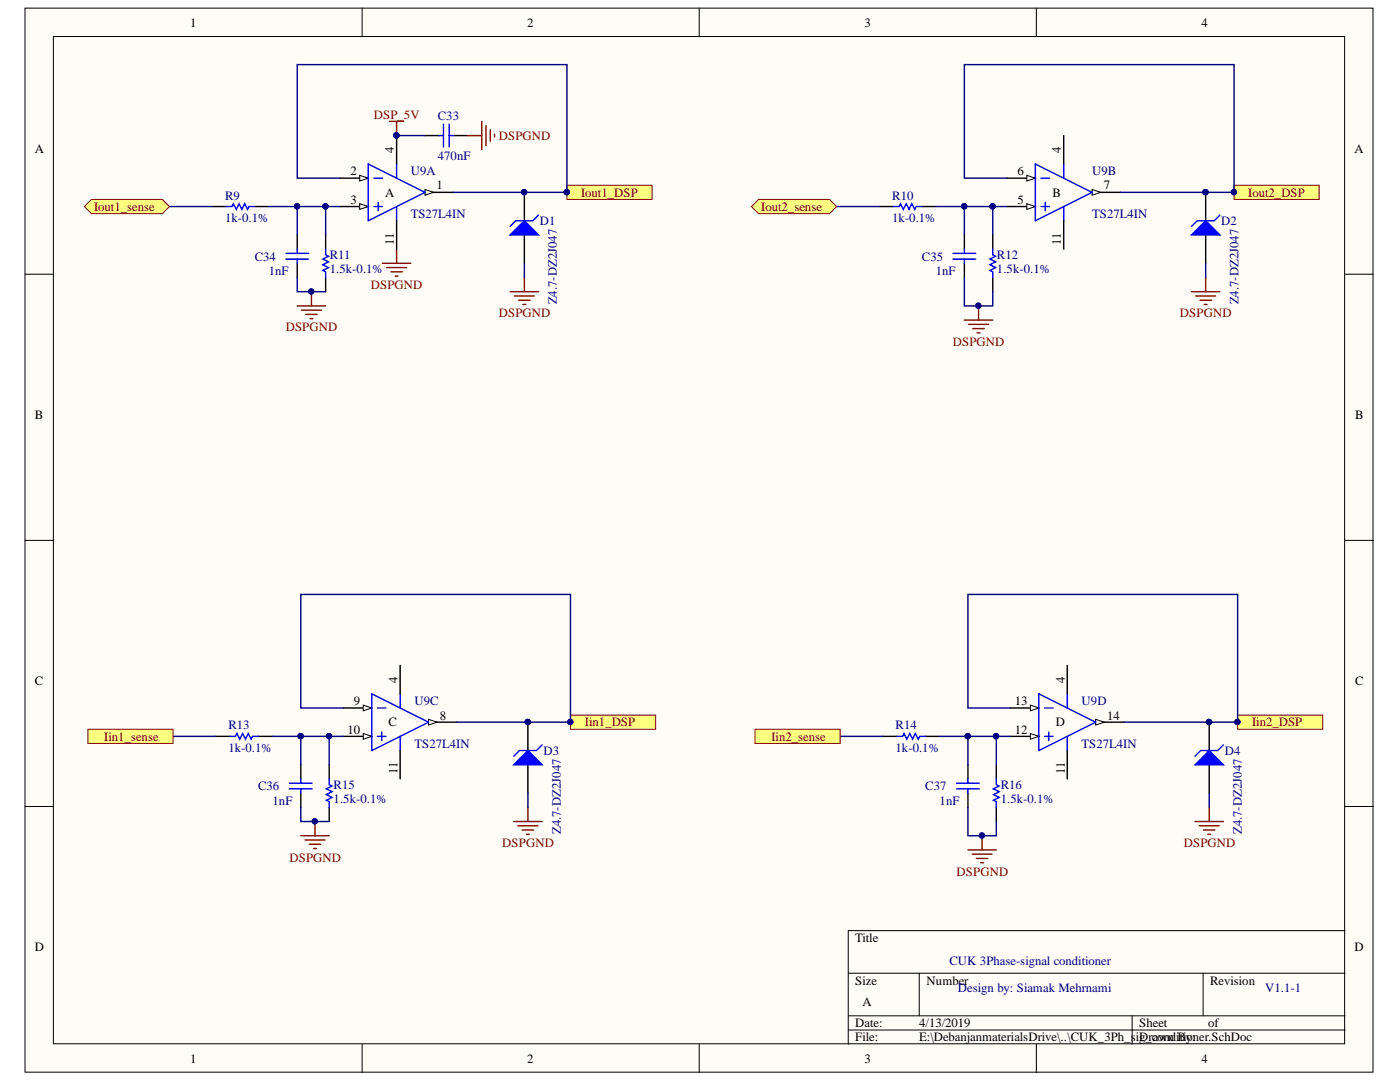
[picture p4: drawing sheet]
<svg xmlns="http://www.w3.org/2000/svg" width="279mm" height="216mm" viewBox="0 0 279 216" stroke-linecap="round" stroke-linejoin="round" font-family="sans-serif">
<defs><g id="words">
<g font-size="2.5">
<text x="38" y="5.3">1</text>
<text x="105.2" y="5.3">2</text>
<text x="172.6" y="5.3">3</text>
<text x="239.8" y="5.3">4</text>
<text x="6.9" y="30.4">A</text>
<text x="70" y="35">2</text>
<text x="78.6" y="30.4" transform="rotate(-90 78.6 30.4)">4</text>
<text x="203.1" y="35">6</text>
<text x="211.7" y="30.4" transform="rotate(-90 211.7 30.4)">4</text>
<text x="270.3" y="30.4">A</text>
<text x="70" y="40.7">3</text>
<text x="76.9" y="39.2">A</text>
<text x="87.1" y="37.8">1</text>
<text x="203.1" y="40.7">5</text>
<text x="210" y="39.2">B</text>
<text x="220.3" y="37.8">7</text>
<text x="78.6" y="48.8" transform="rotate(-90 78.6 48.8)">11</text>
<text x="211.7" y="48.8" transform="rotate(-90 211.7 48.8)">11</text>
<text x="6.9" y="83.5">B</text>
<text x="270.4" y="83.5">B</text>
<text x="6.9" y="136.7">C</text>
<text x="79.3" y="136.2" transform="rotate(-90 79.3 136.2)">4</text>
<text x="212.5" y="136.2" transform="rotate(-90 212.5 136.2)">4</text>
<text x="270.4" y="136.7">C</text>
<text x="70.6" y="140.7">9</text>
<text x="87.8" y="143.6">8</text>
<text x="202.5" y="140.7">13</text>
<text x="220.9" y="143.6">14</text>
<text x="69.4" y="146.4">10</text>
<text x="77.6" y="144.9">C</text>
<text x="202.5" y="146.4">12</text>
<text x="210.7" y="144.9">D</text>
<text x="79.3" y="154.5" transform="rotate(-90 79.3 154.5)">11</text>
<text x="212.5" y="154.5" transform="rotate(-90 212.5 154.5)">11</text>
<text x="6.9" y="189.8">D</text>
<text x="170.7" y="188">Title</text>
<text x="270.3" y="189.8">D</text>
<text x="170.7" y="196.5">Size</text>
<text x="184.9" y="196.5">Number</text>
<text x="241.5" y="196.5">Revision</text>
<text x="172.1" y="200.7">A</text>
<text x="170.7" y="205">Date:</text>
<text x="170.7" y="207.8">File:</text>
<text x="183.5" y="205">4/13/2019</text>
<text x="183.5" y="207.8">E:\DebanjanmaterialsDrive\..\CUK_3Ph_s</text>
<text x="226.6" y="207.8">ig_condiBy:</text>
<text x="227.4" y="205">Sheet</text>
<text x="227.4" y="207.8">Drawn tioner.SchDoc</text>
<text x="241.1" y="205">of</text>
<text x="38" y="212.1">1</text>
<text x="105.2" y="212.1">2</text>
<text x="172.6" y="212.1">3</text>
<text x="239.8" y="212.1">4</text>
</g>
<g font-size="2.5" fill="#800000">
<text x="74.6" y="23.7">DSP_5V</text>
<text x="99.6" y="27.9">DSPGND</text>
<text x="116" y="39.2">Iout1_DSP</text>
<text x="249.1" y="39.2">Iout2_DSP</text>
<text x="18.8" y="42">Iout1_sense</text>
<text x="151.9" y="42">Iout2_sense</text>
<text x="74" y="57.7">DSPGND</text>
<text x="99.6" y="63.3">DSPGND</text>
<text x="235.5" y="63.3">DSPGND</text>
<text x="57" y="66.1">DSPGND</text>
<text x="190.2" y="69">DSPGND</text>
<text x="20.8" y="147.8">Iin1_sense</text>
<text x="116.7" y="144.9">Iin1_DSP</text>
<text x="153.9" y="147.8">Iin2_sense</text>
<text x="249.9" y="144.9">Iin2_DSP</text>
<text x="57.8" y="171.9">DSPGND</text>
<text x="100.2" y="169">DSPGND</text>
<text x="236.3" y="169">DSPGND</text>
<text x="190.9" y="174.7">DSPGND</text>
</g>
<g font-size="2.5" fill="#000080">
<text x="87.4" y="23.9">C33</text>
<text x="82" y="35">U9A</text>
<text x="87.4" y="31.9">470nF</text>
<text x="218" y="35">U9B</text>
<text x="44.9" y="39.8">R9</text>
<text x="178.1" y="39.8">R10</text>
<text x="44.9" y="44.3">1k-0.1%</text>
<text x="82" y="43.5">TS27L4IN</text>
<text x="107.8" y="44.9">D1</text>
<text x="178.1" y="44.3">1k-0.1%</text>
<text x="218" y="43.5">TS27L4IN</text>
<text x="243.7" y="44.9">D2</text>
<text x="50.8" y="52">C34</text>
<text x="65.8" y="51.7">R11</text>
<text x="184" y="52">C35</text>
<text x="198.9" y="51.7">R12</text>
<text x="53.6" y="54.8">1nF</text>
<text x="65.8" y="54.5">1.5k-0.1%</text>
<text x="186.8" y="54.8">1nF</text>
<text x="198.9" y="54.5">1.5k-0.1%</text>
<text x="111.1" y="60.7" transform="rotate(-90 111.1 60.7)">Z4.7-DZ2J047</text>
<text x="247.2" y="60.7" transform="rotate(-90 247.2 60.7)">Z4.7-DZ2J047</text>
<text x="82.7" y="140.7">U9C</text>
<text x="215.9" y="140.7">U9D</text>
<text x="45.6" y="145.5">R13</text>
<text x="82.7" y="149.2">TS27L4IN</text>
<text x="178.7" y="145.5">R14</text>
<text x="215.9" y="149.2">TS27L4IN</text>
<text x="45.6" y="150.1">1k-0.1%</text>
<text x="108.4" y="150.6">D3</text>
<text x="178.7" y="150.1">1k-0.1%</text>
<text x="244.5" y="150.6">D4</text>
<text x="51.5" y="157.7">C36</text>
<text x="54.4" y="160.6">1nF</text>
<text x="66.6" y="160.2">1.5k-0.1%</text>
<text x="66.6" y="157.5">R15</text>
<text x="184.7" y="157.7">C37</text>
<text x="187.5" y="160.6">1nF</text>
<text x="199.7" y="160.2">1.5k-0.1%</text>
<text x="199.7" y="157.5">R16</text>
<text x="111.9" y="166.5" transform="rotate(-90 111.9 166.5)">Z4.7-DZ2J047</text>
<text x="247.8" y="166.5" transform="rotate(-90 247.8 166.5)">Z4.7-DZ2J047</text>
<text x="189.5" y="192.5">CUK 3Phase-signal conditioner</text>
<text x="191.2" y="198">Design by: Siamak Mehrnami</text>
<text x="252.5" y="198">V1.1-1</text>
</g>
</g></defs>
<g fill="#fffcf8" stroke="#000" stroke-width=".2">
<path d="M5 1.6h269v212.3h-269z"/>
<path d="M10.7 7.3h257.6v201h-257.6z"/>
</g>
<g fill="none" stroke="#000" stroke-width=".2">
<path d="M72.3 1.6v5.7M139.5 1.6v5.7M206.8 1.6v5.7M5 54.7h5.7M268.4 54.7h5.7M5 107.8h5.7M268.4 107.8h5.7M5 160.9h5.7M268.4 160.9h5.7M169.3 194.2h99.1M183.5 194.2v8.5M240.1 194.2v8.5"/>
<path d="M268.4 185.7h-99.1v22.7M72.3 208.4v5.6M139.5 208.4v5.6M169.3 202.7h99.1M169.3 205.5h99.1M206.8 208.4v5.6M225.9 202.7v5.7"/>
</g>
<path d="M65 46.9v2.8M65 55.4v2.8" fill="none" stroke="#000" stroke-width=".28"/>
<path d="M65 49.7v1.1l.6 .3-1.2 .6 1.2 .6-1.2 .5 1.2 .6-1.2 .6 .6 .2v1.2" fill="none" stroke="#00f" stroke-width=".28"/>
<path d="M76.3 52.5h5.7M77.2 53.4h3.9M78 54.2h2.3M78.9 55.1h.5M79.2 49.7v2.8" fill="none" stroke="#800000" stroke-width=".28"/>
<path d="M113.1 37h17v2.8h-17z" fill-rule="evenodd" fill="#ffff80" stroke="#800000" stroke-width=".2"/>
<circle cx="113.1" cy="38.3" r=".52" fill="#000080" stroke="#000080" stroke-width=".2"/>
<path d="M67.8 35.5h5.7M59.3 46.9v2.8M59.3 52.5v2.9" fill="none" stroke="#000" stroke-width=".28"/>
<path d="M57.1 50.6h4.5M57.1 51.7h4.5M59.3 49.7v.9M59.3 51.7v.8" fill="none" stroke="#00f" stroke-width=".28"/>
<path d="M71.8 35l1.7 .5-1.7 .6z" fill="#fffcf8"/>
<path d="M71.8 35l1.7 .5-1.7 .6z" fill="none" stroke="#000" stroke-width=".2"/>
<path d="M67.8 41.2h5.7" fill="none" stroke="#000" stroke-width=".28"/>
<path d="M71.8 40.6l1.7 .6-1.7 .6z" fill="#fffcf8"/>
<path d="M71.8 40.6l1.7 .6-1.7 .6z" fill="none" stroke="#000" stroke-width=".2"/>
<path d="M84.8 38.4h5.7" fill="none" stroke="#000" stroke-width=".28"/>
<path d="M84.8 37.8l1.7 .6-1.7 .5z" fill="#fffcf8"/>
<path d="M84.8 37.8l1.7 .6-1.7 .5z" fill="none" stroke="#000" stroke-width=".2"/>
<path d="M73.5 32.7l11.3 5.7-11.3 5.6zM74.6 35.5h1.7M79.2 32.7v2.8M87.6 27.1h.9M88.5 24.8v4.5M89.6 24.8v4.5M89.6 27.1h.9M74.6 41.2h1.7M75.5 40.4v1.7M79.2 41.2v2.8" fill="none" stroke="#00f" stroke-width=".28"/>
<path d="M79.2 27.1v5.6M84.8 27.1h2.8M90.5 27.1h2.8M79.2 44v5.7M201 41.2h5.6" fill="none" stroke="#000" stroke-width=".28"/>
<circle cx="79.1" cy="27" r=".52" fill="#000080" stroke="#000080" stroke-width=".2"/>
<path d="M77.7 24.2h2.9M79.2 24.2v2.9M93.3 27.1h2.8M96.1 24.2v5.7M97 25.1v3.9M97.8 25.9v2.3M98.7 26.8v.5" fill="none" stroke="#800000" stroke-width=".28"/>
<path d="M204.9 40.6l1.7 .6-1.7 .6z" fill="#fffcf8"/>
<path d="M204.9 40.6l1.7 .6-1.7 .6z" fill="none" stroke="#000" stroke-width=".2"/>
<path d="M201 35.5h5.6" fill="none" stroke="#000" stroke-width=".28"/>
<path d="M204.9 35l1.7 .5-1.7 .6z" fill="#fffcf8"/>
<path d="M204.9 35l1.7 .5-1.7 .6z" fill="none" stroke="#000" stroke-width=".2"/>
<path d="M218 38.4h5.6" fill="none" stroke="#000" stroke-width=".28"/>
<path d="M218 37.8l1.7 .6-1.7 .5z" fill="#fffcf8"/>
<path d="M218 37.8l1.7 .6-1.7 .5z" fill="none" stroke="#000" stroke-width=".2"/>
<g fill="none" stroke="#00f" stroke-width=".28">
<path d="M206.6 32.7l11.4 5.7-11.4 5.6zM207.8 35.5h1.7M212.3 32.7v2.8M45.2 41.2h1.1l.3-.6 .5 1.2 .6-1.2 .6 1.2 .5-1.2 .6 1.2 .3-.6h1.1M178.3 41.2h1.1l.3-.6 .6 1.2 .5-1.2 .6 1.2 .6-1.2 .5 1.2 .3-.6h1.2M190.2 50.6h4.5M190.2 51.7h4.5M192.5 49.7v.9M192.5 51.7v.8M198.1 49.7v1.1l.6 .3-1.1 .6 1.1 .6-1.1 .5 1.1 .6-1.1 .6 .5 .2v1.2M207.8 41.2h1.7M208.6 40.4v1.7"/>
<path d="M212.3 41.2v2.8"/>
</g>
<path d="M212.3 27.1v5.6M42.3 41.2h2.9M50.8 41.2h2.9M175.5 41.2h2.8M184 41.2h2.8M192.5 46.9v2.8M192.5 52.5v2.9M198.1 46.9v2.8M198.1 55.4v2.8M212.3 44v5.7M201.7 146.9h5.6" fill="none" stroke="#000" stroke-width=".28"/>
<path d="M62.2 58.2v2.8M59.3 61h5.7M60.2 61.9h3.9M61 62.7h2.3M61.9 63.6h.5M192.5 63.9h5.6M193.3 64.7h4M194.2 65.6h2.2M195 66.4h.6M195.3 61v2.9" fill="none" stroke="#800000" stroke-width=".28"/>
<g fill="#000080" stroke="#000080" stroke-width=".2">
<circle cx="62.1" cy="58.2" r=".52"/>
<circle cx="59.3" cy="41.2" r=".52"/>
<circle cx="64.9" cy="41.2" r=".52"/>
<circle cx="195.3" cy="61" r=".52"/>
<circle cx="198.1" cy="41.2" r=".52"/>
</g>
<path d="M33.8 41.2h8.5M53.7 41.2h14.1M59.3 41.2v5.7M65 41.2v5.7M167 41.2h8.5M198.1 41.2h2.9" fill="none" stroke="#000080" stroke-width=".28"/>
<path d="M205.6 146.4l1.7 .5-1.7 .6z" fill="#fffcf8"/>
<path d="M205.6 146.4l1.7 .5-1.7 .6z" fill="none" stroke="#000" stroke-width=".2"/>
<path d="M201.7 141.3h5.6" fill="none" stroke="#000" stroke-width=".28"/>
<path d="M205.6 140.7l1.7 .6-1.7 .5z" fill="#fffcf8"/>
<path d="M205.6 140.7l1.7 .6-1.7 .5z" fill="none" stroke="#000" stroke-width=".2"/>
<path d="M218.7 144.1h5.6" fill="none" stroke="#000" stroke-width=".28"/>
<path d="M218.7 143.5l1.7 .6-1.7 .6z" fill="#fffcf8"/>
<path d="M218.7 143.5l1.7 .6-1.7 .6z" fill="none" stroke="#000" stroke-width=".2"/>
<path d="M207.3 138.4l11.4 5.7-11.4 5.7zM213 138.4v2.9M208.5 141.3h1.7M208.5 146.9h1.7M209.3 146.1v1.7M213 146.9v2.9" fill="none" stroke="#00f" stroke-width=".28"/>
<path d="M213 132.8v5.6M68.5 146.9h5.7M213 149.8v5.6" fill="none" stroke="#000" stroke-width=".28"/>
<path d="M72.5 146.4l1.7 .5-1.7 .6z" fill="#fffcf8"/>
<path d="M72.5 146.4l1.7 .5-1.7 .6z" fill="none" stroke="#000" stroke-width=".2"/>
<path d="M68.5 141.3h5.7" fill="none" stroke="#000" stroke-width=".28"/>
<path d="M72.5 140.7l1.7 .6-1.7 .5z" fill="#fffcf8"/>
<path d="M72.5 140.7l1.7 .6-1.7 .5z" fill="none" stroke="#000" stroke-width=".2"/>
<path d="M85.5 144.1h5.7" fill="none" stroke="#000" stroke-width=".28"/>
<path d="M85.5 143.5l1.7 .6-1.7 .6z" fill="#fffcf8"/>
<path d="M85.5 143.5l1.7 .6-1.7 .6z" fill="none" stroke="#000" stroke-width=".2"/>
<path d="M74.2 138.4l11.3 5.7-11.3 5.7zM79.9 138.4v2.9M75.3 141.3h1.7M75.3 146.9h1.7M76.2 146.1v1.7M79.9 146.9v2.9" fill="none" stroke="#00f" stroke-width=".28"/>
<path d="M104.6 38.4v5.6M104.6 46.9v5.6M79.9 132.8v5.6M79.9 149.8v5.6" fill="none" stroke="#000" stroke-width=".28"/>
<path d="M67.8 35.5h-8.5v-22.6h53.8v25.5h-22.6M79.2 27.1h5.6M59.3 55.4v2.8h5.7M186.8 41.2h11.3v5.7M192.5 55.4v5.6h5.6v-2.8M192.5 41.2v5.7" fill="none" stroke="#000080" stroke-width=".28"/>
<g fill="#000080" stroke="#000080" stroke-width=".2">
<circle cx="104.6" cy="38.3" r=".52"/>
<circle cx="113.1" cy="38.3" r=".52"/>
<circle cx="192.4" cy="41.2" r=".52"/>
<circle cx="198.1" cy="41.2" r=".52"/>
<circle cx="79.1" cy="27" r=".52"/>
<circle cx="195.3" cy="61" r=".52"/>
<circle cx="62.1" cy="58.2" r=".52"/>
</g>
<path d="M101.8 58.2h5.7M102.7 59.1h3.9M103.5 59.9h2.3M104.6 55.4v2.8M237.8 58.2h5.6M238.6 59.1h4M239.5 59.9h2.2M240.6 55.4v2.8M104.4 60.8h.5M240.3 60.8h.6" fill="none" stroke="#800000" stroke-width=".28"/>
<path d="M101.8 46.9l2.8-2.9 2.9 2.9z" fill="#00f"/>
<path d="M101.8 46.9l2.8-2.9 2.9 2.9zM107.5 42.9l-1.2 1.1h-3.4l-1.1 1.2" fill="none" stroke="#00f" stroke-width=".28"/>
<g fill="#000080" stroke="#000080" stroke-width=".2">
<circle cx="104.6" cy="38.3" r=".52"/>
<circle cx="240.6" cy="38.3" r=".52"/>
</g>
<path d="M240.6 38.4v5.6M240.6 46.9v5.6" fill="none" stroke="#000" stroke-width=".28"/>
<path d="M237.8 46.9l2.8-2.9 2.8 2.9z" fill="#00f"/>
<path d="M237.8 46.9l2.8-2.9 2.8 2.9zM243.4 42.9l-1.1 1.1h-3.4l-1.1 1.2" fill="none" stroke="#00f" stroke-width=".28"/>
<circle cx="240.6" cy="38.3" r=".52" fill="#000080" stroke="#000080" stroke-width=".2"/>
<path d="M104.6 52.5v2.9M240.6 52.5v2.9" fill="none" stroke="#000080" stroke-width=".28"/>
<path d="M246.3 37h17v2.8h-17z" fill-rule="evenodd" fill="#ffff80" stroke="#800000" stroke-width=".2"/>
<g fill="#000080" stroke="#000080" stroke-width=".2">
<circle cx="246.2" cy="38.3" r=".52"/>
<circle cx="62.8" cy="163.9" r=".52"/>
<circle cx="60" cy="146.9" r=".52"/>
<circle cx="65.7" cy="146.9" r=".52"/>
<circle cx="196" cy="166.7" r=".52"/>
<circle cx="198.8" cy="146.9" r=".52"/>
<circle cx="193.1" cy="146.9" r=".52"/>
<circle cx="105.3" cy="144.1" r=".52"/>
</g>
<g fill="none" stroke="#000" stroke-width=".28">
<path d="M43 146.9h2.9M51.5 146.9h2.9M60 152.6v2.8M60 158.3v2.8M65.7 152.6v2.8M105.4 144.1v5.7M105.4 152.6v5.7M176.2 146.9h2.8M184.7 146.9h2.8M193.2 152.6v2.8M193.2 158.3v2.8M198.8 152.6v2.8"/>
<path d="M65.7 161.1v2.8M198.8 161.1v2.8"/>
</g>
<path d="M45.9 146.9h1.1l.3-.5 .5 1.1 .6-1.1 .6 1.1 .5-1.1 .6 1.1 .3-.6h1.1M57.8 156.3h4.5M57.8 157.4h4.5M60 155.4v.9M60 157.4v.9M65.7 155.4v1.2l.6 .2-1.2 .6 1.2 .6-1.2 .5 1.2 .6-1.2 .6 .6 .3v1.1M179 146.9h1.1l.3-.5 .6 1.1 .6-1.1 .5 1.1 .6-1.1 .6 1.1 .2-.6h1.2M190.9 156.3h4.5M190.9 157.4h4.5M193.2 155.4v.9M193.2 157.4v.9M198.8 155.4v1.2l.6 .2-1.1 .6 1.1 .6-1.1 .5 1.1 .6-1.1 .6 .5 .3v1.1" fill="none" stroke="#00f" stroke-width=".28"/>
<g fill="none" stroke="#800000" stroke-width=".28">
<path d="M60 166.8h5.7M60.9 167.6h3.9M61.7 168.5h2.3M62.6 169.3h.5M62.9 163.9v2.9M102.5 163.9h5.7M103.4 164.8h3.9M104.2 165.6h2.3M105.1 166.5h.5M105.4 161.1v2.8M193.2 169.6h5.6M194 170.4h4"/>
<path d="M194.9 171.3h2.2M195.7 172.1h.6M196 166.8v2.8M238.5 163.9h5.7M239.3 164.8h4M240.2 165.6h2.3M241 166.5h.6M241.3 161.1v2.8"/>
</g>
<path d="M34.5 146.9h8.5M54.4 146.9h14.1M60 146.9v5.7M65.7 146.9v5.7M167.7 146.9h8.5M187.5 146.9h14.2M193.2 146.9v5.7M198.8 146.9v5.7M60 161.1v2.8h5.7M193.2 161.1v5.7h5.6v-2.9" fill="none" stroke="#000080" stroke-width=".28"/>
<path d="M102.5 152.6l2.9-2.8 2.8 2.8z" fill="#00f"/>
<path d="M102.5 152.6l2.9-2.8 2.8 2.8zM108.2 148.6l-1.1 1.2h-3.4l-1.2 1.1" fill="none" stroke="#00f" stroke-width=".28"/>
<g fill="#000080" stroke="#000080" stroke-width=".2">
<circle cx="105.3" cy="144.1" r=".52"/>
<circle cx="241.3" cy="144.1" r=".52"/>
</g>
<path d="M241.3 144.1v5.7M241.3 152.6v5.7" fill="none" stroke="#000" stroke-width=".28"/>
<path d="M238.5 152.6l2.8-2.8 2.9 2.8z" fill="#00f"/>
<path d="M238.5 152.6l2.8-2.8 2.9 2.8zM244.2 148.6l-1.2 1.2h-3.4l-1.1 1.1" fill="none" stroke="#00f" stroke-width=".28"/>
<circle cx="241.3" cy="144.1" r=".52" fill="#000080" stroke="#000080" stroke-width=".2"/>
<path d="M105.4 158.3v2.8M241.3 158.3v2.8" fill="none" stroke="#000080" stroke-width=".28"/>
<g fill="#ffff80" stroke="#800000" stroke-width=".2">
<path d="M16.8 41.2l1.4-1.4h14.2l1.4 1.4-1.4 1.4h-14.2z" fill-rule="evenodd"/>
<path d="M150 41.2l1.4-1.4h14.1l1.5 1.4-1.5 1.4h-14.1z" fill-rule="evenodd"/>
<path d="M17.5 145.5h17v2.8h-17z" fill-rule="evenodd"/>
<path d="M150.7 145.5h17v2.8h-17z" fill-rule="evenodd"/>
<path d="M113.9 142.7h16.9v2.8h-16.9z" fill-rule="evenodd"/>
</g>
<circle cx="113.8" cy="144.1" r=".52" fill="#000080" stroke="#000080" stroke-width=".2"/>
<path d="M247 142.7h17v2.8h-17z" fill-rule="evenodd" fill="#ffff80" stroke="#800000" stroke-width=".2"/>
<g fill="#000080" stroke="#000080" stroke-width=".2">
<circle cx="246.9" cy="144.1" r=".52"/>
<circle cx="105.3" cy="144.1" r=".52"/>
<circle cx="113.8" cy="144.1" r=".52"/>
<circle cx="241.3" cy="144.1" r=".52"/>
<circle cx="240.6" cy="38.3" r=".52"/>
<circle cx="246.2" cy="38.3" r=".52"/>
</g>
<path d="M201 35.5h-8.5v-22.6h53.8v25.5h-22.7M68.5 141.3h-8.5v-22.7h53.9v25.5h-22.7M201.7 141.3h-8.5v-22.7h53.8v25.5h-22.7" fill="none" stroke="#000080" stroke-width=".28"/>
<use href="#words"/>
</svg>
